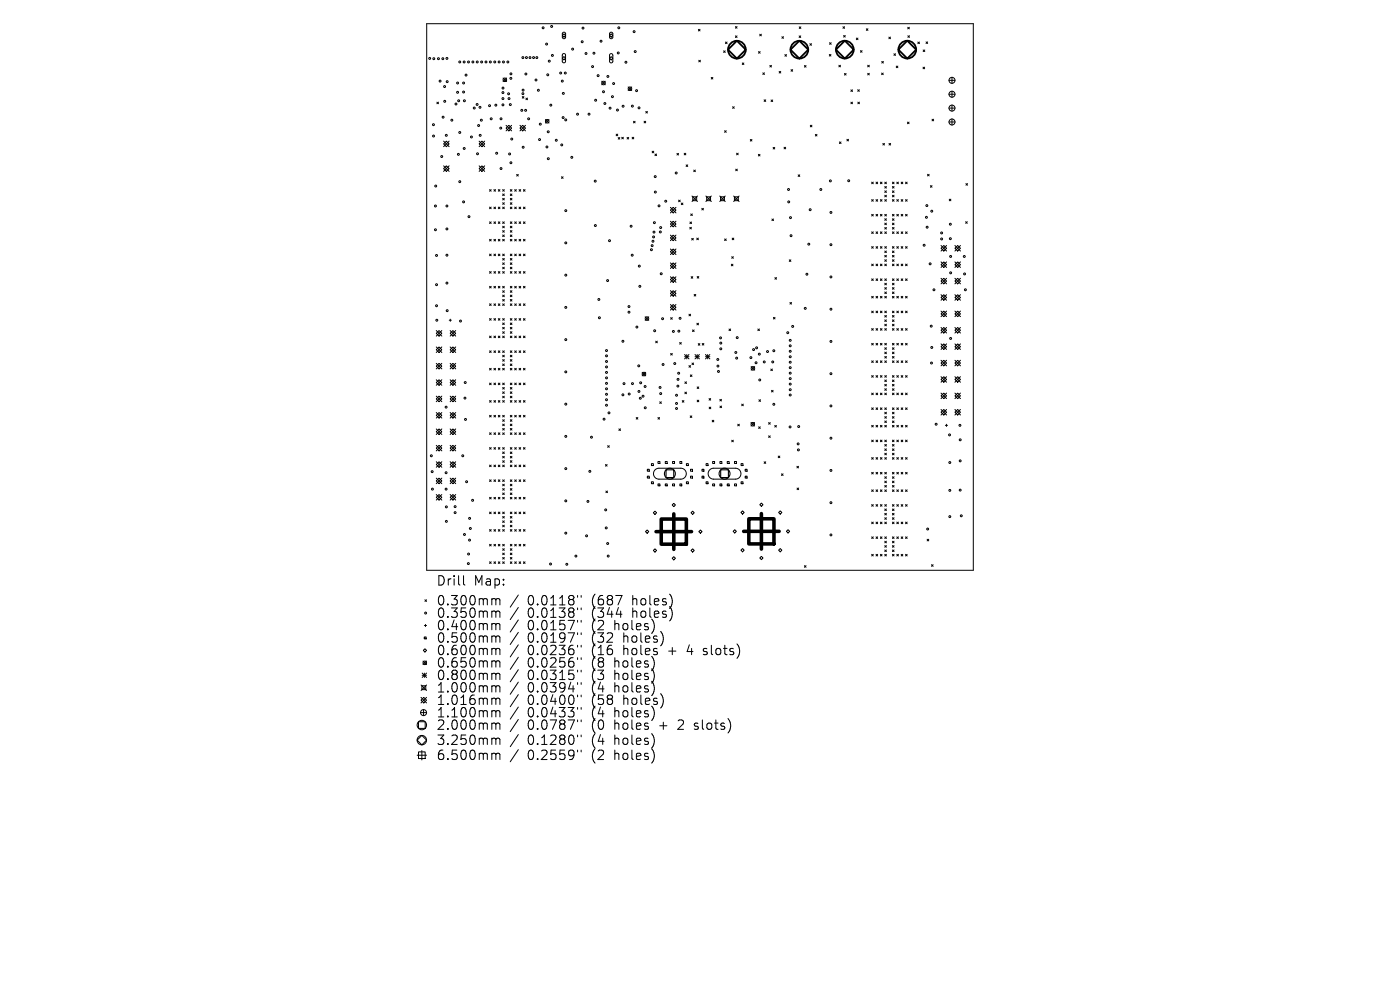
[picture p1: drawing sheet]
<svg xmlns="http://www.w3.org/2000/svg" width="297mm" height="210mm" viewBox="0 0 297 210" stroke-linecap="round" stroke-linejoin="round" font-family="sans-serif">
<defs><g id="words">
<g font-size="2.8">
<text x="92.5" y="124.5">Drill</text>
<text x="100.5" y="124.5">Map:</text>
<text x="92.5" y="128.7">0.300mm</text>
<text x="92.5" y="131.3">0.350mm</text>
<text x="111.9" y="128.7">0.0118&quot;</text>
<text x="111.9" y="131.3">0.0138&quot;</text>
<text x="125.7" y="128.7">(687</text>
<text x="125.7" y="131.3">(344</text>
<text x="134.4" y="128.7">holes)</text>
<text x="134.4" y="131.3">holes)</text>
<text x="92.5" y="134">0.400mm</text>
<text x="92.5" y="136.6">0.500mm</text>
<text x="111.9" y="134">0.0157&quot;</text>
<text x="111.9" y="136.6">0.0197&quot;</text>
<text x="125.7" y="134">(2</text>
<text x="125.7" y="136.6">(32</text>
<text x="130.6" y="134">holes)</text>
<text x="132.5" y="136.6">holes)</text>
<text x="92.5" y="139.3">0.600mm</text>
<text x="92.5" y="141.9">0.650mm</text>
<text x="111.9" y="139.3">0.0236&quot;</text>
<text x="111.9" y="141.9">0.0256&quot;</text>
<text x="125.7" y="139.3">(16</text>
<text x="125.7" y="141.9">(8</text>
<text x="130.6" y="141.9">holes)</text>
<text x="132.5" y="139.3">holes</text>
<text x="142.3" y="139.3">+</text>
<text x="146.5" y="139.3">4</text>
<text x="150.1" y="139.3">slots)</text>
<text x="92.5" y="144.5">0.800mm</text>
<text x="92.5" y="147.2">1.000mm</text>
<text x="92.5" y="149.8">1.016mm</text>
<text x="111.9" y="144.5">0.0315&quot;</text>
<text x="111.9" y="147.2">0.0394&quot;</text>
<text x="111.9" y="149.8">0.0400&quot;</text>
<text x="125.7" y="144.5">(3</text>
<text x="125.7" y="147.2">(4</text>
<text x="125.7" y="149.8">(58</text>
<text x="130.6" y="144.5">holes)</text>
<text x="130.6" y="147.2">holes)</text>
<text x="132.5" y="149.8">holes)</text>
<text x="92.5" y="152.5">1.100mm</text>
<text x="92.5" y="155.1">2.000mm</text>
<text x="111.9" y="152.5">0.0433&quot;</text>
<text x="111.9" y="155.1">0.0787&quot;</text>
<text x="125.7" y="152.5">(4</text>
<text x="125.7" y="155.1">(0</text>
<text x="130.6" y="152.5">holes)</text>
<text x="130.6" y="155.1">holes</text>
<text x="140.3" y="155.1">+</text>
<text x="144.5" y="155.1">2</text>
<text x="148.2" y="155.1">slots)</text>
<text x="92.5" y="158.3">3.250mm</text>
<text x="92.5" y="161.5">6.500mm</text>
<text x="111.9" y="158.3">0.1280&quot;</text>
<text x="111.9" y="161.5">0.2559&quot;</text>
<text x="125.7" y="158.3">(4</text>
<text x="125.7" y="161.5">(2</text>
<text x="130.6" y="158.3">holes)</text>
<text x="130.6" y="161.5">holes)</text>
</g>
</g></defs>
<g fill="none" stroke="#000" stroke-width=".21">
<path d="M90.5 5h116v116h-116zM106.7 16.6l.8 .7M107.5 16.6l-.8 .7M119.3 7.5l.3-.3 .4 .3-.4 .4zM119.4 11.5l.3-.1 .3 .2v1.4l-.3 .3-.4-.3zM119.4 6.9l.3-.1 .3 .3v.8l-.3 .3-.4-.2zM119.6 12l.4 .3-.4 .4-.3-.4zM127.7 17.2l.7 .8M128.4 17.2l-.7 .8M129.3 7.5l.4-.3 .3 .3-.3 .4zM129.3 12.4l.4-.4 .3 .4-.3 .3zM129.4 6.9l.4-.1 .2 .3v.8l-.2 .3-.5-.2z"/>
<path d="M129.4 11.5l.4-.1 .2 .3v1.4l-.3 .2-.4-.2zM133.3 18.4l.7 .8M134 18.4l-.7 .8M148.2 6.2l.3 .4M148.2 12.8l.4 .3M148.5 6.2l-.3 .4M148.6 12.8l-.4 .3M150.9 16.4l.3 .4M151.2 16.4l-.3 .4M153.5 10.8l.4 .3M153.9 10.8l-.4 .3M153.9 8.9l.3 .4"/>
<path d="M154.2 8.9l-.3 .4M156 5.6l.4 .4M156 7.6l.4 .4M156.4 5.6l-.4 .4M156.4 7.6l-.4 .4M157.5 13.3l.3 .4M157.8 13.3l-.3 .4M160.9 10.9l.4 .4M161.2 7.3l.3 .3M161.3 10.9l-.4 .4M161.5 7.3l-.3 .3M161.8 15.4l.4 .4"/>
<path d="M162.2 15.4l-.4 .4M163.3 13.9l.4 .3M163.7 13.9l-.4 .3M165.3 15.1l.3 .4M165.6 15.1l-.3 .4M165.9 7.8l.3 .3M166.2 7.8l-.3 .3M166.5 11.6l.4 .3M166.9 11.6l-.4 .3M167.8 14.8l.4 .3M168.2 14.8l-.4 .3M169.5 7.6l.4 .4"/>
<path d="M169.6 5.7l.3 .3M169.9 7.6l-.4 .4M169.9 5.7l-.3 .3M170.7 13.9l.3 .3M171 13.9l-.3 .3M171.8 9.3l.4 .3M172.2 9.3l-.4 .3M175.9 11.6l.4 .3M176 9.1l.3 .3M176.3 11.6l-.4 .3M176.3 9.1l-.3 .3M178 13.8l.3 .4"/>
<path d="M178.3 13.8l-.3 .4M178.8 5.7l.4 .3M179 7.5l.3 .4M179.1 15.6l.4 .3M179.2 5.7l-.4 .3M179.3 7.5l-.3 .4M179.5 15.6l-.4 .3M180.5 19.1l.4 .3M180.9 19.1l-.4 .3M181.7 8.1l.3 .3M182 19l.3 .4M182 8.1l-.3 .3"/>
<path d="M182.3 19l-.3 .4M182.5 10.7l.4 .4M182.9 10.7l-.4 .4M183.8 6.1l.3 .3M184.1 13.8l.3 .4M184.1 15.6l.3 .3M184.1 6.1l-.3 .3M184.4 13.8l-.3 .4M184.4 15.6l-.3 .3M187 15.5l.4 .3M187.1 13l.3 .4M187.4 15.5l-.4 .3"/>
<path d="M187.4 13l-.3 .4M188.6 7.9l.3 .3M188.9 7.9l-.3 .3M189.6 11.4l.4 .4M190 11.4l-.4 .4M190.1 14l.4 .4M190.5 14l-.4 .4M192.6 5.8l.3 .3M192.6 7.6l.3 .3M192.9 5.8l-.3 .3M192.9 7.6l-.3 .3M194.7 8.9l.4 .4"/>
<path d="M195.1 8.9l-.4 .4M195.8 14.2l.4 .4M195.8 10.6l.4 .3M196.2 14.2l-.4 .4M196.2 10.6l-.4 .3M196.5 8.9l.3 .3M196.8 8.9l-.3 .3M201.3 17h1.3M201.3 20h1.3M202 16.4v1.3M202 19.3v1.3M92.7 21.7l.3 .3"/>
<path d="M93 21.7l-.3 .3M94.1 30.5l.6-.6 .6 .6-.6 .6zM94.1 35.8l.6-.6 .6 .6-.6 .6zM94.1 29.9l1.2 1.2M94.1 35.2l1.2 1.2M95.3 29.9l-1.2 1.2M95.3 35.2l-1.2 1.2M101.6 30.5l.6-.6 .6 .6-.6 .6zM101.6 35.8l.6-.6 .6 .6-.6 .6zM101.6 35.2l1.2 1.2M101.6 29.9l1.2 1.2M102.8 29.9l-1.2 1.2"/>
<path d="M102.8 35.2l-1.2 1.2M107.4 26.6l1.1 1.2M107.9 26.6l.6 .6-.6 .6-.5-.6zM108.5 26.6l-1.1 1.2M109.6 37l.4 .3M110 37l-.4 .3M110.3 26.6l1.2 1.2M110.8 20.5l.3 .3M110.9 26.6l.6 .6-.6 .6-.6-.6zM111.1 20.5l-.3 .3M111.5 26.6l-1.2 1.2M111.6 20.8l.3 .4"/>
<path d="M111.9 20.8l-.3 .4M115.7 25.3l.8 .8M116.5 25.3l-.8 .8M119.1 37.5l.4 .3M119.5 37.5l-.4 .3M130.7 28.5l.4 .3M131.1 28.5l-.4 .3M131.1 29.2l.4 .3M131.5 29.2l-.4 .3M131.9 29.1l.3 .4M132.2 29.1l-.3 .4M133 29.1l.4 .4"/>
<path d="M133.4 29.1l-.4 .4M134.1 29.1l.3 .4M134.4 25.7l.3 .4M134.4 29.1l-.3 .4M134.7 25.7l-.3 .4M136.6 25.7l.4 .4M137 25.7l-.4 .4M137 23.6l.3 .4M137.3 23.6l-.3 .4M138.3 32.1l.4 .3M138.7 32.1l-.4 .3M138.9 32.7l.4 .3"/>
<path d="M139.3 32.7l-.4 .3M143.6 32.5l.4 .4M144 32.5l-.4 .4M145.1 32.5l.4 .4M145.5 32.5l-.4 .4M145.6 35l.3 .3M145.9 35l-.3 .3M147.2 36.1l.3 .3M147.5 36.1l-.3 .3M153.7 27.7l.4 .4M154.1 27.7l-.4 .4M155.4 22.6l.4 .4"/>
<path d="M155.8 22.6l-.4 .4M156.1 35.9l.3 .3M156.3 32.5l.3 .3M156.4 35.9l-.3 .3M156.6 32.5l-.3 .3M159.2 29.6l.3 .3M159.5 29.6l-.3 .3M160.9 32.7l.3 .4M161.2 32.7l-.3 .4M162.1 21.2l.4 .3M162.5 21.2l-.4 .3M163.6 21.2l.3 .4"/>
<path d="M163.9 21.2l-.3 .4M164 31.3l.4 .3M164.4 31.3l-.4 .3M166.3 31.2l.4 .4M166.7 31.2l-.4 .4M169.3 37.1l.4 .3M169.7 37.1l-.4 .3M171.9 26.6l.3 .3M172.2 26.6l-.3 .3M173 28.5l.3 .4M173.3 28.5l-.3 .4M178.1 30.1l.3 .4"/>
<path d="M178.4 30.1l-.3 .4M179.7 29.6l.3 .3M180 29.6l-.3 .3M180.5 21.7l.4 .3M180.9 21.7l-.4 .3M182 21.7l.3 .3M182.3 21.7l-.3 .3M184.9 38.6l.4 .4M185.3 38.6l-.4 .4M185.8 38.6l.4 .4M186.2 38.6l-.4 .4M186.8 38.6l.3 .4"/>
<path d="M187.1 38.6l-.3 .4M187.3 30.4l.3 .4M187.6 30.4l-.3 .4M187.7 39.6l.3 .3M187.7 38.6l.3 .4M188 39.6l-.3 .3M188 38.6l-.3 .4M188.6 30.4l.3 .4M188.9 30.4l-.3 .4M189.3 38.6l.4 .4M189.3 39.6l.4 .3M189.7 38.6l-.4 .4"/>
<path d="M189.7 39.6l-.4 .3M190.3 38.6l.3 .4M190.6 38.6l-.3 .4M191.2 38.6l.3 .4M191.5 38.6l-.3 .4M192.1 38.6l.4 .4M192.5 38.6l-.4 .4M192.5 25.9l.4 .3M192.9 25.9l-.4 .3M196.8 37l.3 .3M197.1 37l-.3 .3M197.4 39.4l.3 .3"/>
<path d="M197.7 25.3l.4 .3M197.7 39.4l-.3 .3M198.1 25.3l-.4 .3M201.3 22.9h1.3M201.3 25.9h1.3M202 22.3v1.3M202 25.2v1.3M204.9 38.9l.4 .4M205.3 38.9l-.4 .4M103.9 40.2l.3 .4M103.9 43.9l.3 .4M103.9 47.1l.3 .3"/>
<path d="M103.9 50.8l.3 .3M103.9 53.9l.3 .3M103.9 57.6l.3 .4M104.2 40.2l-.3 .4M104.2 43.9l-.3 .4M104.2 47.1l-.3 .3M104.2 50.8l-.3 .3M104.2 53.9l-.3 .3M104.2 57.6l-.3 .4M104.8 40.2l.3 .4M104.8 43.9l.3 .4M104.8 47.1l.3 .3"/>
<path d="M104.8 50.8l.3 .3M104.8 53.9l.3 .3M104.8 57.6l.3 .4M105.1 40.2l-.3 .4M105.1 43.9l-.3 .4M105.1 47.1l-.3 .3M105.1 50.8l-.3 .3M105.1 53.9l-.3 .3M105.1 57.6l-.3 .4M105.7 40.2l.4 .4M105.7 43.9l.4 .4M105.7 47.1l.4 .3"/>
<path d="M105.7 50.8l.4 .3M105.7 53.9l.4 .3M105.7 57.6l.4 .4M106.1 40.2l-.4 .4M106.1 43.9l-.4 .4M106.1 47.1l-.4 .3M106.1 50.8l-.4 .3M106.1 53.9l-.4 .3M106.1 57.6l-.4 .4M106.6 43l.4 .3M106.6 49.8l.4 .4M106.6 56.7l.4 .3"/>
<path d="M106.6 42.1l.4 .3M106.6 48.9l.4 .4M106.6 55.8l.4 .3M106.6 41.1l.4 .4M106.6 48l.4 .3M106.6 54.8l.4 .4M106.6 40.2l.4 .4M106.6 43.9l.4 .4M106.6 47.1l.4 .3M106.6 50.8l.4 .3M106.6 53.9l.4 .3M106.6 57.6l.4 .4"/>
<path d="M107 41.1l-.4 .4M107 48l-.4 .3M107 54.8l-.4 .4M107 42.1l-.4 .3M107 48.9l-.4 .4M107 55.8l-.4 .3M107 43l-.4 .3M107 49.8l-.4 .4M107 56.7l-.4 .3M107 40.2l-.4 .4M107 43.9l-.4 .4M107 47.1l-.4 .3"/>
<path d="M107 50.8l-.4 .3M107 53.9l-.4 .3M107 57.6l-.4 .4M108.3 40.2l.3 .4M108.3 41.1l.3 .4M108.3 42.1l.3 .3M108.3 43l.3 .3M108.3 43.9l.3 .4M108.3 47.1l.3 .3M108.3 48l.3 .3M108.3 48.9l.3 .4M108.3 49.8l.3 .4"/>
<path d="M108.3 50.8l.3 .3M108.3 53.9l.3 .3M108.3 54.8l.3 .4M108.3 55.8l.3 .3M108.3 56.7l.3 .3M108.3 57.6l.3 .4M108.6 40.2l-.3 .4M108.6 41.1l-.3 .4M108.6 42.1l-.3 .3M108.6 43l-.3 .3M108.6 43.9l-.3 .4M108.6 47.1l-.3 .3"/>
<path d="M108.6 48l-.3 .3M108.6 48.9l-.3 .4M108.6 49.8l-.3 .4M108.6 50.8l-.3 .3M108.6 53.9l-.3 .3M108.6 54.8l-.3 .4M108.6 55.8l-.3 .3M108.6 56.7l-.3 .3M108.6 57.6l-.3 .4M109.2 43.9l.3 .4M109.2 50.8l.3 .3M109.2 57.6l.3 .4"/>
<path d="M109.2 40.2l.3 .4M109.2 47.1l.3 .3M109.2 53.9l.3 .3M109.5 40.2l-.3 .4M109.5 47.1l-.3 .3M109.5 53.9l-.3 .3M109.5 43.9l-.3 .4M109.5 50.8l-.3 .3M109.5 57.6l-.3 .4M110.1 43.9l.4 .4M110.1 50.8l.4 .3M110.1 57.6l.4 .4"/>
<path d="M110.1 40.2l.4 .4M110.1 47.1l.4 .3M110.1 53.9l.4 .3M110.5 40.2l-.4 .4M110.5 47.1l-.4 .3M110.5 53.9l-.4 .3M110.5 43.9l-.4 .4M110.5 50.8l-.4 .3M110.5 57.6l-.4 .4M111 43.9l.4 .4M111 50.8l.4 .3M111 57.6l.4 .4"/>
<path d="M111 40.2l.4 .4M111 47.1l.4 .3M111 53.9l.4 .3M111.4 40.2l-.4 .4M111.4 47.1l-.4 .3M111.4 53.9l-.4 .3M111.4 43.9l-.4 .4M111.4 50.8l-.4 .3M111.4 57.6l-.4 .4M142.2 44.6l.6-.6 .6 .6-.6 .6zM142.2 47.5l.6-.6 .6 .6-.6 .6zM142.2 50.5l.6-.6 .6 .6-.6 .6z"/>
<path d="M142.2 53.4l.6-.6 .6 .6-.6 .6zM142.2 59.3l.6-.6 .6 .6-.6 .6zM142.2 49.9l1.2 1.2M142.2 55.8l1.2 1.1M142.2 44l1.2 1.2M142.2 46.9l1.2 1.2M142.2 52.8l1.2 1.2M142.2 58.7l1.2 1.2M142.8 55.8l.6 .6-.6 .5-.6-.5zM143.4 44l-1.2 1.2M143.4 46.9l-1.2 1.2M143.4 49.9l-1.2 1.2"/>
<path d="M143.4 52.8l-1.2 1.2M143.4 55.8l-1.2 1.1M143.4 58.7l-1.2 1.2M144 42.5l.3 .3M144.3 42.5l-.3 .3M144.5 43.1l.4 .3M144.9 43.1l-.4 .3M146.3 48.2l.4 .4M146.4 47.1l.3 .3M146.5 45.4l.4 .3M146.6 58.7l.4 .3M146.7 48.2l-.4 .4"/>
<path d="M146.7 47.1l-.3 .3M146.7 50.6l.4 .3M146.8 41.6l1.2 1.1M146.9 45.4l-.4 .3M147 58.7l-.4 .3M147 41.8h.8v.8h-.8zM147.1 50.6l-.4 .3M147.8 50.5l.4 .4M147.9 58.7l.3 .3M148 41.6l-1.2 1.1M148.2 50.5l-.4 .4M148.2 58.7l-.3 .3"/>
<path d="M148.9 44.2l.3 .3M149.2 44.2l-.3 .3M149.7 41.6l1.2 1.1M149.9 41.8h.8v.8h-.8zM150.9 41.6l-1.2 1.1M152.7 41.6l1.2 1.1M152.9 41.8h.8v.8h-.8zM153.7 50.7l.4 .3M153.9 41.6l-1.2 1.1M154.1 50.7l-.4 .3M155.1 56l.4 .4M155.2 54.5l.4 .3"/>
<path d="M155.3 50.5l.4 .4M155.5 56l-.4 .4M155.6 54.5l-.4 .3M155.6 41.6l1.2 1.1M155.7 50.5l-.4 .4M155.8 41.8h.8v.8h-.8zM156.8 41.6l-1.2 1.1M163.8 46.5l.3 .3M164.1 46.5l-.3 .3M164.4 58.9l.3 .3M164.7 58.9l-.3 .3M167.4 55.1l.4 .4"/>
<path d="M167.8 55.1l-.4 .4M184.9 42.3l.4 .4M184.9 45.5l.4 .3M184.9 49.2l.4 .3M184.9 52.3l.4 .4M184.9 56l.4 .4M184.9 59.2l.4 .3M185.3 42.3l-.4 .4M185.3 45.5l-.4 .3M185.3 49.2l-.4 .3M185.3 52.3l-.4 .4M185.3 56l-.4 .4"/>
<path d="M185.3 59.2l-.4 .3M185.8 42.3l.4 .4M185.8 45.5l.4 .3M185.8 49.2l.4 .3M185.8 52.3l.4 .4M185.8 56l.4 .4M185.8 59.2l.4 .3M186.2 42.3l-.4 .4M186.2 45.5l-.4 .3M186.2 49.2l-.4 .3M186.2 52.3l-.4 .4M186.2 56l-.4 .4"/>
<path d="M186.2 59.2l-.4 .3M186.8 42.3l.3 .4M186.8 45.5l.3 .3M186.8 49.2l.3 .3M186.8 52.3l.3 .4M186.8 56l.3 .4M186.8 59.2l.3 .3M187.1 42.3l-.3 .4M187.1 45.5l-.3 .3M187.1 49.2l-.3 .3M187.1 52.3l-.3 .4M187.1 56l-.3 .4"/>
<path d="M187.1 59.2l-.3 .3M187.7 42.3l.3 .4M187.7 41.4l.3 .4M187.7 48.3l.3 .3M187.7 47.3l.3 .4M187.7 54.2l.3 .3M187.7 46.4l.3 .3M187.7 53.2l.3 .4M187.7 40.5l.3 .3M187.7 45.5l.3 .3M187.7 49.2l.3 .3M187.7 52.3l.3 .4"/>
<path d="M187.7 55.1l.3 .3M187.7 56l.3 .4M187.7 59.2l.3 .3M188 40.5l-.3 .3M188 46.4l-.3 .3M188 53.2l-.3 .4M188 47.3l-.3 .4M188 54.2l-.3 .3M188 41.4l-.3 .4M188 48.3l-.3 .3M188 55.1l-.3 .3M188 42.3l-.3 .4"/>
<path d="M188 45.5l-.3 .3M188 49.2l-.3 .3M188 52.3l-.3 .4M188 56l-.3 .4M188 59.2l-.3 .3M189.3 48.3l.4 .3M189.3 40.5l.4 .3M189.3 41.4l.4 .4M189.3 42.3l.4 .4M189.3 45.5l.4 .3M189.3 46.4l.4 .3M189.3 47.3l.4 .4"/>
<path d="M189.3 49.2l.4 .3M189.3 52.3l.4 .4M189.3 53.2l.4 .4M189.3 54.2l.4 .3M189.3 55.1l.4 .3M189.3 56l.4 .4M189.3 59.2l.4 .3M189.7 40.5l-.4 .3M189.7 41.4l-.4 .4M189.7 42.3l-.4 .4M189.7 45.5l-.4 .3M189.7 46.4l-.4 .3"/>
<path d="M189.7 47.3l-.4 .4M189.7 48.3l-.4 .3M189.7 49.2l-.4 .3M189.7 52.3l-.4 .4M189.7 53.2l-.4 .4M189.7 54.2l-.4 .3M189.7 55.1l-.4 .3M189.7 56l-.4 .4M189.7 59.2l-.4 .3M190.3 49.2l.3 .3M190.3 42.3l.3 .4M190.3 56l.3 .4"/>
<path d="M190.3 45.5l.3 .3M190.3 52.3l.3 .4M190.3 59.2l.3 .3M190.6 45.5l-.3 .3M190.6 52.3l-.3 .4M190.6 59.2l-.3 .3M190.6 42.3l-.3 .4M190.6 49.2l-.3 .3M190.6 56l-.3 .4M191.2 42.3l.3 .4M191.2 49.2l.3 .3M191.2 56l.3 .4"/>
<path d="M191.2 45.5l.3 .3M191.2 52.3l.3 .4M191.2 59.2l.3 .3M191.5 45.5l-.3 .3M191.5 52.3l-.3 .4M191.5 59.2l-.3 .3M191.5 42.3l-.3 .4M191.5 49.2l-.3 .3M191.5 56l-.3 .4M192.1 42.3l.4 .4M192.1 49.2l.4 .3M192.1 56l.4 .4"/>
<path d="M192.1 45.5l.4 .3M192.1 52.3l.4 .4M192.1 59.2l.4 .3M192.5 45.5l-.4 .3M192.5 52.3l-.4 .4M192.5 59.2l-.4 .3M192.5 42.3l-.4 .4M192.5 49.2l-.4 .3M192.5 56l-.4 .4M199.6 52.7l.6-.6 .6 .6-.6 .6zM199.6 56.1l.6-.5 .6 .5-.6 .6zM199.6 59.6l.6-.6 .6 .6-.6 .6z"/>
<path d="M199.6 52.1l1.2 1.2M199.6 55.6l1.2 1.1M199.6 59l1.2 1.2M200.8 52.1l-1.2 1.2M200.8 55.6l-1.2 1.1M200.8 59l-1.2 1.2M201.4 42.2l.3 .4M201.7 42.2l-.3 .4M202.6 52.1l1.2 1.2M202.6 59l1.2 1.2M202.6 55.6l1.2 1.1M203.2 52.1l.6 .6-.6 .6-.6-.6z"/>
<path d="M203.2 55.6l.6 .5-.6 .6-.6-.6zM203.2 59l.6 .6-.6 .6-.6-.6zM203.8 52.1l-1.2 1.2M203.8 55.6l-1.2 1.1M203.8 59l-1.2 1.2M204.9 47l.3 .4M205.2 47l-.3 .4M92.6 70.1l1.1 1.2M92.6 73.6l1.1 1.2M92.6 77.1l1.1 1.2M93.1 70.1l.6 .6-.6 .6-.5-.6zM93.1 73.6l.6 .6-.6 .6-.5-.6z"/>
<path d="M93.1 77.1l.6 .6-.6 .6-.5-.6zM93.7 77.1l-1.1 1.2M93.7 70.1l-1.1 1.2M93.7 73.6l-1.1 1.2M95.3 67.9h.5M95.5 70.7l.6-.6 .6 .6-.6 .6zM95.5 74.2l.6-.6 .6 .6-.6 .6zM95.5 77.7l.6-.6 .6 .6-.6 .6zM95.5 70.1l1.2 1.2M95.5 73.6l1.2 1.2M95.5 77.1l1.2 1.2M95.5 67.7v.5"/>
<path d="M96.7 70.1l-1.2 1.2M96.7 73.6l-1.2 1.2M96.7 77.1l-1.2 1.2M103.9 67.6l.3 .3M103.9 71.3l.3 .3M103.9 74.4l.3 .4M103.9 78.1l.3 .4M103.9 60.7l.3 .4M103.9 64.5l.3 .3M104.2 67.6l-.3 .3M104.2 71.3l-.3 .3M104.2 74.4l-.3 .4"/>
<path d="M104.2 78.1l-.3 .4M104.2 60.7l-.3 .4M104.2 64.5l-.3 .3M104.8 67.6l.3 .3M104.8 71.3l.3 .3M104.8 74.4l.3 .4M104.8 78.1l.3 .4M104.8 60.7l.3 .4M104.8 64.5l.3 .3M105.1 67.6l-.3 .3M105.1 71.3l-.3 .3M105.1 74.4l-.3 .4"/>
<path d="M105.1 78.1l-.3 .4M105.1 60.7l-.3 .4M105.1 64.5l-.3 .3M105.7 67.6l.4 .3M105.7 71.3l.4 .3M105.7 74.4l.4 .4M105.7 78.1l.4 .4M105.7 60.7l.4 .4M105.7 64.5l.4 .3M106.1 67.6l-.4 .3M106.1 71.3l-.4 .3M106.1 74.4l-.4 .4"/>
<path d="M106.1 78.1l-.4 .4M106.1 60.7l-.4 .4M106.1 64.5l-.4 .3M106.6 70.4l.4 .3M106.6 77.2l.4 .4M106.6 69.4l.4 .4M106.6 76.3l.4 .3M106.6 68.5l.4 .4M106.6 75.4l.4 .3M106.6 67.6l.4 .3M106.6 71.3l.4 .3M106.6 74.4l.4 .4"/>
<path d="M106.6 78.1l.4 .4M106.6 63.5l.4 .4M106.6 62.6l.4 .3M106.6 61.7l.4 .3M106.6 60.7l.4 .4M106.6 64.5l.4 .3M107 68.5l-.4 .4M107 75.4l-.4 .3M107 69.4l-.4 .4M107 76.3l-.4 .3M107 70.4l-.4 .3M107 77.2l-.4 .4"/>
<path d="M107 67.6l-.4 .3M107 71.3l-.4 .3M107 74.4l-.4 .4M107 78.1l-.4 .4M107 61.7l-.4 .3M107 62.6l-.4 .3M107 63.5l-.4 .4M107 60.7l-.4 .4M107 64.5l-.4 .3M108.3 67.6l.3 .3M108.3 68.5l.3 .4M108.3 69.4l.3 .4"/>
<path d="M108.3 70.4l.3 .3M108.3 71.3l.3 .3M108.3 74.4l.3 .4M108.3 75.4l.3 .3M108.3 76.3l.3 .3M108.3 77.2l.3 .4M108.3 78.1l.3 .4M108.3 60.7l.3 .4M108.3 61.7l.3 .3M108.3 62.6l.3 .3M108.3 63.5l.3 .4M108.3 64.5l.3 .3"/>
<path d="M108.6 67.6l-.3 .3M108.6 68.5l-.3 .4M108.6 69.4l-.3 .4M108.6 70.4l-.3 .3M108.6 71.3l-.3 .3M108.6 74.4l-.3 .4M108.6 75.4l-.3 .3M108.6 76.3l-.3 .3M108.6 77.2l-.3 .4M108.6 78.1l-.3 .4M108.6 60.7l-.3 .4M108.6 61.7l-.3 .3"/>
<path d="M108.6 62.6l-.3 .3M108.6 63.5l-.3 .4M108.6 64.5l-.3 .3M109.2 71.3l.3 .3M109.2 78.1l.3 .4M109.2 67.6l.3 .3M109.2 74.4l.3 .4M109.2 64.5l.3 .3M109.2 60.7l.3 .4M109.5 67.6l-.3 .3M109.5 74.4l-.3 .4M109.5 71.3l-.3 .3"/>
<path d="M109.5 78.1l-.3 .4M109.5 60.7l-.3 .4M109.5 64.5l-.3 .3M110.1 71.3l.4 .3M110.1 78.1l.4 .4M110.1 67.6l.4 .3M110.1 74.4l.4 .4M110.1 64.5l.4 .3M110.1 60.7l.4 .4M110.5 67.6l-.4 .3M110.5 74.4l-.4 .4M110.5 71.3l-.4 .3"/>
<path d="M110.5 78.1l-.4 .4M110.5 60.7l-.4 .4M110.5 64.5l-.4 .3M111 71.3l.4 .3M111 78.1l.4 .4M111 67.6l.4 .3M111 74.4l.4 .4M111 64.5l.4 .3M111 60.7l.4 .4M111.4 67.6l-.4 .3M111.4 74.4l-.4 .4M111.4 71.3l-.4 .3"/>
<path d="M111.4 78.1l-.4 .4M111.4 60.7l-.4 .4M111.4 64.5l-.4 .3M136.2 79l.8 .7M136.9 67.2l.7 .8M137 79l-.8 .7M137.6 67.2l-.7 .8M139.1 72.4l.3 .3M139.4 72.4l-.3 .3M142.2 65.2l.6-.6 .6 .6-.6 .6zM142.2 61.7l1.2 1.1M142.2 64.6l1.2 1.2"/>
<path d="M142.3 67.4l.3 .3M142.3 75l.3 .3M142.6 67.4l-.3 .3M142.6 75l-.3 .3M142.8 61.7l.6 .5-.6 .6-.6-.6zM143.4 61.7l-1.2 1.1M143.4 64.6l-1.2 1.2M144.2 72.7l.3 .3M144.5 72.7l-.3 .3M145.2 75.2l1 .9M145.2 75.7h1M145.7 75.2v.9"/>
<path d="M146.2 66.7l.3 .3M146.2 75.2l-1 .9M146.2 77.6l.3 .3M146.4 79.5l.4 .4M146.5 66.7l-.3 .3M146.5 77.6l-.3 .3M146.8 79.5l-.4 .4M146.8 77l.3 .4M146.9 70l.4 .3M147.1 77l-.3 .4M147.3 70l-.4 .3M147.3 62.5l.3 .3"/>
<path d="M147.4 75.7h1M147.4 75.2l1 .9M147.6 62.5l-.3 .3M147.8 68.6l.4 .3M147.9 75.2v.9M148.1 72.9l.4 .3M148.2 68.6l-.4 .3M148.4 75.2l-1 .9M148.5 72.9l-.4 .3M149 72.9l.3 .3M149.3 72.9l-.3 .3M149.7 75.2l.9 .9"/>
<path d="M149.7 75.7h.9M150.1 75.2v.9M150.6 75.2l-.9 .9M154.7 69.8l.3 .3M155 69.8l-.3 .3M159.4 77.8l.7 .7M160.1 77.8l-.7 .7M160.8 69.8l.3 .3M161.1 69.8l-.3 .3M163.5 78.3l.4 .3M163.9 78.3l-.4 .3M164.1 67.3l.3 .4"/>
<path d="M164.4 67.3l-.3 .4M167.6 64.2l.3 .3M167.9 64.2l-.3 .3M184.9 66l.4 .3M184.9 69.7l.4 .4M184.9 62.9l.4 .3M184.9 72.8l.4 .4M184.9 76.5l.4 .4M184.9 79.7l.4 .3M185.3 66l-.4 .3M185.3 69.7l-.4 .4M185.3 62.9l-.4 .3"/>
<path d="M185.3 72.8l-.4 .4M185.3 76.5l-.4 .4M185.3 79.7l-.4 .3M185.8 66l.4 .3M185.8 69.7l.4 .4M185.8 62.9l.4 .3M185.8 72.8l.4 .4M185.8 76.5l.4 .4M185.8 79.7l.4 .3M186.2 66l-.4 .3M186.2 69.7l-.4 .4M186.2 62.9l-.4 .3"/>
<path d="M186.2 72.8l-.4 .4M186.2 76.5l-.4 .4M186.2 79.7l-.4 .3M186.8 66l.3 .3M186.8 69.7l.3 .4M186.8 62.9l.3 .3M186.8 72.8l.3 .4M186.8 76.5l.3 .4M186.8 79.7l.3 .3M187.1 66l-.3 .3M187.1 69.7l-.3 .4M187.1 62.9l-.3 .3"/>
<path d="M187.1 72.8l-.3 .4M187.1 76.5l-.3 .4M187.1 79.7l-.3 .3M187.7 68.8l.3 .3M187.7 67.9l.3 .3M187.7 66.9l.3 .4M187.7 66l.3 .3M187.7 69.7l.3 .4M187.7 61.9l.3 .4M187.7 74.7l.3 .3M187.7 60.1l.3 .3M187.7 73.8l.3 .3"/>
<path d="M187.7 61l.3 .4M187.7 62.9l.3 .3M187.7 72.8l.3 .4M187.7 75.6l.3 .4M187.7 76.5l.3 .4M187.7 79.7l.3 .3M188 66.9l-.3 .4M188 67.9l-.3 .3M188 68.8l-.3 .3M188 66l-.3 .3M188 69.7l-.3 .4M188 60.1l-.3 .3"/>
<path d="M188 73.8l-.3 .3M188 61l-.3 .4M188 74.7l-.3 .3M188 61.9l-.3 .4M188 75.6l-.3 .4M188 62.9l-.3 .3M188 72.8l-.3 .4M188 76.5l-.3 .4M188 79.7l-.3 .3M189.3 66l.4 .3M189.3 66.9l.4 .4M189.3 67.9l.4 .3"/>
<path d="M189.3 68.8l.4 .3M189.3 69.7l.4 .4M189.3 60.1l.4 .3M189.3 61l.4 .4M189.3 61.9l.4 .4M189.3 62.9l.4 .3M189.3 72.8l.4 .4M189.3 73.8l.4 .3M189.3 74.7l.4 .3M189.3 75.6l.4 .4M189.3 76.5l.4 .4M189.3 79.7l.4 .3"/>
<path d="M189.7 66l-.4 .3M189.7 66.9l-.4 .4M189.7 67.9l-.4 .3M189.7 68.8l-.4 .3M189.7 69.7l-.4 .4M189.7 60.1l-.4 .3M189.7 61l-.4 .4M189.7 61.9l-.4 .4M189.7 62.9l-.4 .3M189.7 72.8l-.4 .4M189.7 73.8l-.4 .3M189.7 74.7l-.4 .3"/>
<path d="M189.7 75.6l-.4 .4M189.7 76.5l-.4 .4M189.7 79.7l-.4 .3M190.3 69.7l.3 .4M190.3 66l.3 .3M190.3 62.9l.3 .3M190.3 76.5l.3 .4M190.3 72.8l.3 .4M190.3 79.7l.3 .3M190.6 66l-.3 .3M190.6 69.7l-.3 .4M190.6 72.8l-.3 .4"/>
<path d="M190.6 62.9l-.3 .3M190.6 76.5l-.3 .4M190.6 79.7l-.3 .3M191.2 69.7l.3 .4M191.2 66l.3 .3M191.2 62.9l.3 .3M191.2 76.5l.3 .4M191.2 72.8l.3 .4M191.2 79.7l.3 .3M191.5 66l-.3 .3M191.5 69.7l-.3 .4M191.5 72.8l-.3 .4"/>
<path d="M191.5 62.9l-.3 .3M191.5 76.5l-.3 .4M191.5 79.7l-.3 .3M192.1 69.7l.4 .4M192.1 66l.4 .3M192.1 62.9l.4 .3M192.1 76.5l.4 .4M192.1 72.8l.4 .4M192.1 79.7l.4 .3M192.5 69.7l-.4 .4M192.5 66l-.4 .3M192.5 72.8l-.4 .4"/>
<path d="M192.5 79.7l-.4 .3M192.5 62.9l-.4 .3M192.5 76.5l-.4 .4M199.6 63.1l.6-.6 .6 .6-.6 .6zM199.6 66.6l.6-.6 .6 .6-.6 .6zM199.6 70.1l.6-.6 .6 .6-.6 .5zM199.6 73.5l.6-.6 .6 .6-.6 .6zM199.6 77l.6-.6 .6 .6-.6 .6zM199.6 72.9l1.2 1.2M199.6 62.5l1.2 1.2M199.6 66l1.2 1.2M199.6 69.5l1.2 1.1"/>
<path d="M199.6 76.4l1.2 1.2M199.6 79.9l1.2 1.2M200.8 66l-1.2 1.2M200.8 69.5l-1.2 1.1M200.8 62.5l-1.2 1.2M200.8 72.9l-1.2 1.2M200.8 76.4l-1.2 1.2M200.8 79.9l-1.2 1.2M202.6 70.1l.6-.6 .6 .6-.6 .5zM202.6 73.5l.6-.6 .6 .6-.6 .6zM202.6 77l.6-.6 .6 .6-.6 .6zM202.6 76.4l1.2 1.2"/>
<path d="M202.6 62.5l1.2 1.2M202.6 66l1.2 1.2M202.6 69.5l1.2 1.1M202.6 72.9l1.2 1.2M202.6 79.9l1.2 1.2M203.2 62.5l.6 .6-.6 .6-.6-.6zM203.2 66l.6 .6-.6 .6-.6-.6zM203.8 62.5l-1.2 1.2M203.8 66l-1.2 1.2M203.8 69.5l-1.2 1.1M203.8 72.9l-1.2 1.2M203.8 76.4l-1.2 1.2"/>
<path d="M203.8 79.9l-1.2 1.2M92.6 81.1l.5-.5 .6 .5-.6 .6zM92.6 84.6l.5-.6 .6 .6-.6 .6zM92.6 88.1l.5-.6 .6 .6-.6 .6zM92.6 91.6l.5-.6 .6 .6-.6 .6zM92.6 95.1l.5-.6 .6 .6-.6 .5zM92.6 98.5l.5-.6 .6 .6-.6 .6zM92.6 80.6l1.1 1.1M92.6 97.9l1.1 1.2M92.6 84l1.1 1.2M92.6 87.5l1.1 1.2M92.6 91l1.1 1.2"/>
<path d="M92.6 94.5l1.1 1.1M93.7 97.9l-1.1 1.2M93.7 80.6l-1.1 1.1M93.7 84l-1.1 1.2M93.7 87.5l-1.1 1.2M93.7 91l-1.1 1.2M93.7 94.5l-1.1 1.1M95.5 81.1l.6-.5 .6 .5-.6 .6zM95.5 84.6l.6-.6 .6 .6-.6 .6zM95.5 88.1l.6-.6 .6 .6-.6 .6zM95.5 91.6l.6-.6 .6 .6-.6 .6zM95.5 95.1l.6-.6 .6 .6-.6 .5z"/>
<path d="M95.5 98.5l.6-.6 .6 .6-.6 .6zM95.5 87.5l1.2 1.2M95.5 84l1.2 1.2M95.5 80.6l1.2 1.1M95.5 91l1.2 1.2M95.5 94.5l1.2 1.1M95.5 97.9l1.2 1.2M96.7 87.5l-1.2 1.2M96.7 91l-1.2 1.2M96.7 80.6l-1.2 1.1M96.7 84l-1.2 1.2M96.7 94.5l-1.2 1.1"/>
<path d="M96.7 97.9l-1.2 1.2M103.9 81.3l.3 .3M103.9 85l.3 .3M103.9 94.9l.3 .4M103.9 98.7l.3 .3M103.9 88.1l.3 .4M103.9 91.8l.3 .4M104.2 81.3l-.3 .3M104.2 85l-.3 .3M104.2 94.9l-.3 .4M104.2 98.7l-.3 .3M104.2 88.1l-.3 .4"/>
<path d="M104.2 91.8l-.3 .4M104.8 81.3l.3 .3M104.8 85l.3 .3M104.8 94.9l.3 .4M104.8 98.7l.3 .3M104.8 88.1l.3 .4M104.8 91.8l.3 .4M105.1 81.3l-.3 .3M105.1 85l-.3 .3M105.1 94.9l-.3 .4M105.1 98.7l-.3 .3M105.1 88.1l-.3 .4"/>
<path d="M105.1 91.8l-.3 .4M105.7 81.3l.4 .3M105.7 85l.4 .3M105.7 94.9l.4 .4M105.7 98.7l.4 .3M105.7 88.1l.4 .4M105.7 91.8l.4 .4M106.1 81.3l-.4 .3M106.1 85l-.4 .3M106.1 94.9l-.4 .4M106.1 98.7l-.4 .3M106.1 88.1l-.4 .4"/>
<path d="M106.1 91.8l-.4 .4M106.6 84l.4 .4M106.6 97.7l.4 .4M106.6 83.1l.4 .4M106.6 96.8l.4 .3M106.6 82.2l.4 .3M106.6 95.9l.4 .3M106.6 81.3l.4 .3M106.6 85l.4 .3M106.6 94.9l.4 .4M106.6 98.7l.4 .3M106.6 90.9l.4 .3"/>
<path d="M106.6 90l.4 .3M106.6 89l.4 .4M106.6 88.1l.4 .4M106.6 91.8l.4 .4M107 82.2l-.4 .3M107 95.9l-.4 .3M107 83.1l-.4 .4M107 96.8l-.4 .3M107 84l-.4 .4M107 97.7l-.4 .4M107 81.3l-.4 .3M107 85l-.4 .3"/>
<path d="M107 94.9l-.4 .4M107 98.7l-.4 .3M107 89l-.4 .4M107 90l-.4 .3M107 90.9l-.4 .3M107 88.1l-.4 .4M107 91.8l-.4 .4M108.3 81.3l.3 .3M108.3 82.2l.3 .3M108.3 83.1l.3 .4M108.3 84l.3 .4M108.3 85l.3 .3"/>
<path d="M108.3 94.9l.3 .4M108.3 95.9l.3 .3M108.3 96.8l.3 .3M108.3 97.7l.3 .4M108.3 98.7l.3 .3M108.3 88.1l.3 .4M108.3 89l.3 .4M108.3 90l.3 .3M108.3 90.9l.3 .3M108.3 91.8l.3 .4M108.6 81.3l-.3 .3M108.6 82.2l-.3 .3"/>
<path d="M108.6 83.1l-.3 .4M108.6 84l-.3 .4M108.6 85l-.3 .3M108.6 94.9l-.3 .4M108.6 95.9l-.3 .3M108.6 96.8l-.3 .3M108.6 97.7l-.3 .4M108.6 98.7l-.3 .3M108.6 88.1l-.3 .4M108.6 89l-.3 .4M108.6 90l-.3 .3M108.6 90.9l-.3 .3"/>
<path d="M108.6 91.8l-.3 .4M109.2 85l.3 .3M109.2 98.7l.3 .3M109.2 81.3l.3 .3M109.2 94.9l.3 .4M109.2 91.8l.3 .4M109.2 88.1l.3 .4M109.5 81.3l-.3 .3M109.5 94.9l-.3 .4M109.5 85l-.3 .3M109.5 98.7l-.3 .3M109.5 88.1l-.3 .4"/>
<path d="M109.5 91.8l-.3 .4M110.1 85l.4 .3M110.1 98.7l.4 .3M110.1 81.3l.4 .3M110.1 94.9l.4 .4M110.1 91.8l.4 .4M110.1 88.1l.4 .4M110.5 81.3l-.4 .3M110.5 94.9l-.4 .4M110.5 85l-.4 .3M110.5 98.7l-.4 .3M110.5 88.1l-.4 .4"/>
<path d="M110.5 91.8l-.4 .4M111 85l.4 .3M111 98.7l.4 .3M111 81.3l.4 .3M111 94.9l.4 .4M111 91.8l.4 .4M111 88.1l.4 .4M111.4 81.3l-.4 .3M111.4 94.9l-.4 .4M111.4 85l-.4 .3M111.4 98.7l-.4 .3M111.4 88.1l-.4 .4"/>
<path d="M111.4 91.8l-.4 .4M128.4 98.5l.4 .4M128.8 98.5l-.4 .4M128.9 94.5l.4 .4M129.3 94.5l-.4 .4M131.3 91l.3 .3M131.6 91l-.3 .3M135 88.6l.3 .3M135.3 88.6l-.3 .3M137.3 99.5h.4v.5h-.4zM138.2 98.4h.4v.4h-.4zM139 99.7l.7-.4h4.7a1.16 1.16 0 0 1 1.2 1.2 1.16 1.16 0 0 1-1.2 1.1h-4.6a1.16 1.16 0 0 1-1.1-.7 1.16 1.16 0 0 1 .3-1.2z"/>
<path d="M139.6 88.6l.3 .3M139.6 97.9h.4v.4h-.4zM139.9 88.6l-.3 .3M140 85.2l.3 .4M140.3 85.2l-.3 .4M141.1 97.9h.4v.4h-.4zM142.7 97.9h.4v.4h-.4zM144.2 97.9h.4v.4h-.4zM144.7 85l.4 .3M145.1 85l-.4 .3M145.3 81l.3 .4M145.3 83.2l.3 .3"/>
<path d="M145.6 98.4h.4v.4h-.4zM145.6 81l-.3 .4M145.6 83.2l-.3 .3M146.4 88.2l.4 .4M146.5 99.5h.4v.5h-.4zM146.8 88.2l-.4 .4M147.9 82.1l.3 .3M147.9 84.9l.3 .3M148.2 82.1l-.3 .3M148.2 84.9l-.3 .3M148.9 99.5h.4v.5h-.4zM149.8 98.4h.4v.4h-.4z"/>
<path d="M150.4 84.5l.4 .4M150.4 86.4l.4 .3M150.6 99.7l.7-.4h4.7a1.16 1.16 0 0 1 1.2 1.2 1.16 1.16 0 0 1-1.2 1.1h-4.6a1.16 1.16 0 0 1-1.1-.7 1.16 1.16 0 0 1 .3-1.2zM150.8 84.5l-.4 .4M150.8 86.4l-.4 .3M151.1 89.1l.3 .4M151.2 97.9h.4v.4h-.4zM151.4 89.1l-.3 .4M152.7 84.7l.4 .4M152.7 97.9h.4v.4h-.4zM152.7 86.1l.4 .4M153.1 84.7l-.4 .4"/>
<path d="M153.1 86.1l-.4 .4M154.3 97.9h.4v.4h-.4zM155.2 93.4l.4 .3M155.6 93.4l-.4 .3M155.8 97.9h.4v.4h-.4zM156.5 90l.4 .3M156.9 90l-.4 .3M157.2 98.4h.4v.4h-.4zM157.3 85.7l.4 .4M157.7 85.7l-.4 .4M158.1 99.5h.4v.5h-.4zM159.3 89.6l.8 .8"/>
<path d="M160.1 89.6l-.8 .8M160.9 90.5l.4 .4M161 84.8l.3 .3M161.3 90.5l-.4 .4M161.3 84.8l-.3 .3M162.1 98l.4 .3M162.5 98l-.4 .3M163.1 89.6l.3 .4M163.1 92.5l.3 .3M163.4 89.6l-.3 .4M163.4 92.5l-.3 .3M163.7 82.8l.3 .3"/>
<path d="M164 82.8l-.3 .3M164.4 90.2l.3 .4M164.7 90.2l-.3 .4M165.1 96.7l.3 .4M165.4 96.7l-.3 .4M169.1 98.9l.3 .4M169.4 98.9l-.3 .4M184.9 93.4l.4 .3M184.9 97.1l.4 .3M184.9 83.4l.4 .3M184.9 86.5l.4 .4M184.9 90.2l.4 .4"/>
<path d="M185.3 93.4l-.4 .3M185.3 97.1l-.4 .3M185.3 83.4l-.4 .3M185.3 86.5l-.4 .4M185.3 90.2l-.4 .4M185.8 93.4l.4 .3M185.8 97.1l.4 .3M185.8 83.4l.4 .3M185.8 86.5l.4 .4M185.8 90.2l.4 .4M186.2 93.4l-.4 .3M186.2 97.1l-.4 .3"/>
<path d="M186.2 83.4l-.4 .3M186.2 86.5l-.4 .4M186.2 90.2l-.4 .4M186.8 93.4l.3 .3M186.8 97.1l.3 .3M186.8 83.4l.3 .3M186.8 86.5l.3 .4M186.8 90.2l.3 .4M187.1 93.4l-.3 .3M187.1 97.1l-.3 .3M187.1 83.4l-.3 .3M187.1 86.5l-.3 .4"/>
<path d="M187.1 90.2l-.3 .4M187.7 95.2l.3 .4M187.7 94.3l.3 .3M187.7 93.4l.3 .3M187.7 96.1l.3 .4M187.7 97.1l.3 .3M187.7 90.2l.3 .4M187.7 82.5l.3 .3M187.7 89.3l.3 .3M187.7 88.4l.3 .3M187.7 80.6l.3 .4M187.7 87.4l.3 .4"/>
<path d="M187.7 81.5l.3 .4M187.7 83.4l.3 .3M187.7 86.5l.3 .4M188 94.3l-.3 .3M188 95.2l-.3 .4M188 96.1l-.3 .4M188 93.4l-.3 .3M188 97.1l-.3 .3M188 80.6l-.3 .4M188 87.4l-.3 .4M188 81.5l-.3 .4M188 88.4l-.3 .3"/>
<path d="M188 82.5l-.3 .3M188 89.3l-.3 .3M188 83.4l-.3 .3M188 86.5l-.3 .4M188 90.2l-.3 .4M189.3 93.4l.4 .3M189.3 94.3l.4 .3M189.3 95.2l.4 .4M189.3 96.1l.4 .4M189.3 97.1l.4 .3M189.3 80.6l.4 .4M189.3 81.5l.4 .4"/>
<path d="M189.3 82.5l.4 .3M189.3 83.4l.4 .3M189.3 86.5l.4 .4M189.3 87.4l.4 .4M189.3 88.4l.4 .3M189.3 89.3l.4 .3M189.3 90.2l.4 .4M189.7 93.4l-.4 .3M189.7 94.3l-.4 .3M189.7 95.2l-.4 .4M189.7 96.1l-.4 .4M189.7 97.1l-.4 .3"/>
<path d="M189.7 80.6l-.4 .4M189.7 81.5l-.4 .4M189.7 82.5l-.4 .3M189.7 83.4l-.4 .3M189.7 86.5l-.4 .4M189.7 87.4l-.4 .4M189.7 88.4l-.4 .3M189.7 89.3l-.4 .3M189.7 90.2l-.4 .4M190.3 97.1l.3 .3M190.3 93.4l.3 .3M190.3 83.4l.3 .3"/>
<path d="M190.3 90.2l.3 .4M190.3 86.5l.3 .4M190.6 93.4l-.3 .3M190.6 97.1l-.3 .3M190.6 86.5l-.3 .4M190.6 83.4l-.3 .3M190.6 90.2l-.3 .4M191.2 97.1l.3 .3M191.2 93.4l.3 .3M191.2 83.4l.3 .3M191.2 90.2l.3 .4M191.2 86.5l.3 .4"/>
<path d="M191.5 93.4l-.3 .3M191.5 97.1l-.3 .3M191.5 86.5l-.3 .4M191.5 83.4l-.3 .3M191.5 90.2l-.3 .4M192.1 97.1l.4 .3M192.1 83.4l.4 .3M192.1 90.2l.4 .4M192.1 93.4l.4 .3M192.1 86.5l.4 .4M192.5 93.4l-.4 .3M192.5 86.5l-.4 .4"/>
<path d="M192.5 97.1l-.4 .3M192.5 83.4l-.4 .3M192.5 90.2l-.4 .4M199.6 80.5l.6-.6 .6 .6-.6 .6zM199.6 84l.6-.6 .6 .6-.6 .6zM199.6 87.4l.6-.5 .6 .5-.6 .6zM199.6 86.9l1.2 1.1M199.6 83.4l1.2 1.2M200.6 90.2h.4M200.8 90v.5M200.8 83.4l-1.2 1.2M200.8 86.9l-1.2 1.1"/>
<path d="M202.6 80.5l.6-.6 .6 .6-.6 .6zM202.6 84l.6-.6 .6 .6-.6 .6zM202.6 87.4l.6-.5 .6 .5-.6 .6zM202.6 83.4l1.2 1.2M202.6 86.9l1.2 1.1M203.8 83.4l-1.2 1.2M203.8 86.9l-1.2 1.1M92.6 102l.5-.6 .6 .6-.6 .6zM92.6 101.4l1.1 1.2M92.6 104.9l1.1 1.2M93.1 104.9l.6 .6-.6 .6-.5-.6zM93.7 101.4l-1.1 1.2"/>
<path d="M93.7 104.9l-1.1 1.2M95.5 102l.6-.6 .6 .6-.6 .6zM95.5 105.5l.6-.6 .6 .6-.6 .6zM95.5 101.4l1.2 1.2M95.5 104.9l1.2 1.2M96.7 101.4l-1.2 1.2M96.7 104.9l-1.2 1.2M103.9 101.8l.3 .3M103.9 105.5l.3 .3M103.9 108.6l.3 .4M103.9 112.3l.3 .4M103.9 115.5l.3 .3"/>
<path d="M103.9 119.2l.3 .3M104.2 101.8l-.3 .3M104.2 105.5l-.3 .3M104.2 108.6l-.3 .4M104.2 112.3l-.3 .4M104.2 115.5l-.3 .3M104.2 119.2l-.3 .3M104.8 101.8l.3 .3M104.8 105.5l.3 .3M104.8 108.6l.3 .4M104.8 112.3l.3 .4M104.8 115.5l.3 .3"/>
<path d="M104.8 119.2l.3 .3M105.1 101.8l-.3 .3M105.1 105.5l-.3 .3M105.1 108.6l-.3 .4M105.1 112.3l-.3 .4M105.1 115.5l-.3 .3M105.1 119.2l-.3 .3M105.7 101.8l.4 .3M105.7 105.5l.4 .3M105.7 108.6l.4 .4M105.7 112.3l.4 .4M105.7 115.5l.4 .3"/>
<path d="M105.7 119.2l.4 .3M106.1 101.8l-.4 .3M106.1 105.5l-.4 .3M106.1 108.6l-.4 .4M106.1 112.3l-.4 .4M106.1 115.5l-.4 .3M106.1 119.2l-.4 .3M106.6 104.6l.4 .3M106.6 111.4l.4 .4M106.6 118.3l.4 .3M106.6 103.6l.4 .4M106.6 110.5l.4 .3"/>
<path d="M106.6 117.3l.4 .4M106.6 102.7l.4 .4M106.6 109.6l.4 .3M106.6 116.4l.4 .3M106.6 101.8l.4 .3M106.6 105.5l.4 .3M106.6 108.6l.4 .4M106.6 112.3l.4 .4M106.6 115.5l.4 .3M106.6 119.2l.4 .3M107 102.7l-.4 .4M107 109.6l-.4 .3"/>
<path d="M107 116.4l-.4 .3M107 103.6l-.4 .4M107 110.5l-.4 .3M107 117.3l-.4 .4M107 104.6l-.4 .3M107 111.4l-.4 .4M107 118.3l-.4 .3M107 101.8l-.4 .3M107 105.5l-.4 .3M107 108.6l-.4 .4M107 112.3l-.4 .4M107 115.5l-.4 .3"/>
<path d="M107 119.2l-.4 .3M108.3 101.8l.3 .3M108.3 102.7l.3 .4M108.3 103.6l.3 .4M108.3 104.6l.3 .3M108.3 105.5l.3 .3M108.3 108.6l.3 .4M108.3 109.6l.3 .3M108.3 110.5l.3 .3M108.3 111.4l.3 .4M108.3 112.3l.3 .4M108.3 115.5l.3 .3"/>
<path d="M108.3 116.4l.3 .3M108.3 117.3l.3 .4M108.3 118.3l.3 .3M108.3 119.2l.3 .3M108.6 101.8l-.3 .3M108.6 102.7l-.3 .4M108.6 103.6l-.3 .4M108.6 104.6l-.3 .3M108.6 105.5l-.3 .3M108.6 108.6l-.3 .4M108.6 109.6l-.3 .3M108.6 110.5l-.3 .3"/>
<path d="M108.6 111.4l-.3 .4M108.6 112.3l-.3 .4M108.6 115.5l-.3 .3M108.6 116.4l-.3 .3M108.6 117.3l-.3 .4M108.6 118.3l-.3 .3M108.6 119.2l-.3 .3M109.2 105.5l.3 .3M109.2 112.3l.3 .4M109.2 119.2l.3 .3M109.2 101.8l.3 .3M109.2 108.6l.3 .4"/>
<path d="M109.2 115.5l.3 .3M109.5 101.8l-.3 .3M109.5 108.6l-.3 .4M109.5 115.5l-.3 .3M109.5 105.5l-.3 .3M109.5 112.3l-.3 .4M109.5 119.2l-.3 .3M110.1 105.5l.4 .3M110.1 112.3l.4 .4M110.1 119.2l.4 .3M110.1 101.8l.4 .3M110.1 108.6l.4 .4"/>
<path d="M110.1 115.5l.4 .3M110.5 101.8l-.4 .3M110.5 108.6l-.4 .4M110.5 115.5l-.4 .3M110.5 105.5l-.4 .3M110.5 112.3l-.4 .4M110.5 119.2l-.4 .3M111 105.5l.4 .3M111 112.3l.4 .4M111 119.2l.4 .3M111 101.8l.4 .3M111 108.6l.4 .4"/>
<path d="M111 115.5l.4 .3M111.4 101.8l-.4 .3M111.4 108.6l-.4 .4M111.4 115.5l-.4 .3M111.4 105.5l-.4 .3M111.4 112.3l-.4 .4M111.4 119.2l-.4 .3M128.5 104.2l.4 .3M128.9 104.2l-.4 .3M136.9 112.8l.4-.4 .3 .4-.3 .3zM137.3 101h.4v.4h-.4zM138.2 102.2h.4v.4h-.4z"/>
<path d="M138.6 108.8l.3-.4 .4 .4-.4 .3zM138.6 116.8l.3-.4 .4 .4-.4 .3zM139.6 102.7h.4v.4h-.4zM141.1 102.7h.4v.4h-.4zM142.6 107.1l.3-.3 .4 .3-.4 .4zM142.6 118.4l.3-.3 .4 .3-.4 .4zM142.7 102.7h.4v.4h-.4zM144.2 102.7h.4v.4h-.4zM145.6 102.2h.4v.4h-.4zM146.5 101h.4v.4h-.4zM146.6 116.8l.3-.4 .4 .4-.4 .3zM146.9 108.4l.4 .4-.4 .3-.3-.3z"/>
<path d="M148.2 112.8l.4-.4 .3 .4-.3 .3zM148.9 101h.4v.4h-.4zM149.8 102.2h.4v.4h-.4zM151.2 102.7h.4v.4h-.4zM152.7 102.7h.4v.4h-.4zM154.3 102.7h.4v.4h-.4zM155.5 112.7l.4-.3 .3 .3-.3 .4zM155.8 102.7h.4v.4h-.4zM157.2 108.7l.3-.3 .4 .3-.4 .4zM157.2 116.7l.3-.3 .4 .3-.4 .4zM157.2 102.2h.4v.4h-.4zM158.1 101h.4v.4h-.4z"/>
<path d="M161.2 107.1l.3-.4 .4 .4-.4 .3zM161.2 118.4l.3-.4 .4 .4-.4 .3zM165.2 108.7l.3-.3 .4 .3-.4 .4zM165.2 116.7l.3-.3 .4 .3-.4 .4zM165.8 100.5l.3 .4M166.1 100.5l-.3 .4M166.8 112.7l.4-.3 .3 .3-.3 .4zM169.1 103.5l.3 .4M169.4 103.5l-.3 .4M170.7 120l.3 .3M171 120l-.3 .3M184.9 117.6l.4 .3"/>
<path d="M184.9 110.8l.4 .3M184.9 100.2l.4 .3M184.9 103.9l.4 .4M184.9 107l.4 .4M184.9 113.9l.4 .3M185.3 100.2l-.4 .3M185.3 103.9l-.4 .4M185.3 107l-.4 .4M185.3 110.8l-.4 .3M185.3 113.9l-.4 .3M185.3 117.6l-.4 .3M185.8 117.6l.4 .3"/>
<path d="M185.8 100.2l.4 .3M185.8 103.9l.4 .4M185.8 107l.4 .4M185.8 110.8l.4 .3M185.8 113.9l.4 .3M186.2 100.2l-.4 .3M186.2 103.9l-.4 .4M186.2 107l-.4 .4M186.2 110.8l-.4 .3M186.2 113.9l-.4 .3M186.2 117.6l-.4 .3M186.8 117.6l.3 .3"/>
<path d="M186.8 100.2l.3 .3M186.8 103.9l.3 .4M186.8 107l.3 .4M186.8 110.8l.3 .3M186.8 113.9l.3 .3M187.1 103.9l-.3 .4M187.1 100.2l-.3 .3M187.1 107l-.3 .4M187.1 110.8l-.3 .3M187.1 113.9l-.3 .3M187.1 117.6l-.3 .3M187.7 117.6l.3 .3"/>
<path d="M187.7 116.7l.3 .3M187.7 103l.3 .3M187.7 109.8l.3 .4M187.7 108.9l.3 .3M187.7 115.7l.3 .4M187.7 101.1l.3 .4M187.7 108l.3 .3M187.7 114.8l.3 .4M187.7 100.2l.3 .3M187.7 102.1l.3 .3M187.7 103.9l.3 .4M187.7 107l.3 .4"/>
<path d="M187.7 110.8l.3 .3M187.7 113.9l.3 .3M188 103l-.3 .3M188 101.1l-.3 .4M188 108l-.3 .3M188 114.8l-.3 .4M188 102.1l-.3 .3M188 108.9l-.3 .3M188 115.7l-.3 .4M188 109.8l-.3 .4M188 116.7l-.3 .3M188 100.2l-.3 .3"/>
<path d="M188 103.9l-.3 .4M188 107l-.3 .4M188 110.8l-.3 .3M188 113.9l-.3 .3M188 117.6l-.3 .3M189.3 100.2l.4 .3M189.3 101.1l.4 .4M189.3 102.1l.4 .3M189.3 103l.4 .3M189.3 103.9l.4 .4M189.3 107l.4 .4M189.3 108l.4 .3"/>
<path d="M189.3 108.9l.4 .3M189.3 109.8l.4 .4M189.3 110.8l.4 .3M189.3 113.9l.4 .3M189.3 114.8l.4 .4M189.3 115.7l.4 .4M189.3 116.7l.4 .3M189.3 117.6l.4 .3M189.7 100.2l-.4 .3M189.7 101.1l-.4 .4M189.7 102.1l-.4 .3M189.7 103l-.4 .3"/>
<path d="M189.7 103.9l-.4 .4M189.7 107l-.4 .4M189.7 108l-.4 .3M189.7 108.9l-.4 .3M189.7 109.8l-.4 .4M189.7 110.8l-.4 .3M189.7 113.9l-.4 .3M189.7 114.8l-.4 .4M189.7 115.7l-.4 .4M189.7 116.7l-.4 .3M189.7 117.6l-.4 .3M190.3 103.9l.3 .4"/>
<path d="M190.3 110.8l.3 .3M190.3 117.6l.3 .3M190.3 100.2l.3 .3M190.3 107l.3 .4M190.3 113.9l.3 .3M190.6 100.2l-.3 .3M190.6 107l-.3 .4M190.6 113.9l-.3 .3M190.6 103.9l-.3 .4M190.6 110.8l-.3 .3M190.6 117.6l-.3 .3M191.2 100.2l.3 .3"/>
<path d="M191.2 103.9l.3 .4M191.2 110.8l.3 .3M191.2 117.6l.3 .3M191.2 107l.3 .4M191.2 113.9l.3 .3M191.5 100.2l-.3 .3M191.5 107l-.3 .4M191.5 113.9l-.3 .3M191.5 103.9l-.3 .4M191.5 110.8l-.3 .3M191.5 117.6l-.3 .3M192.1 103.9l.4 .4"/>
<path d="M192.1 110.8l.4 .3M192.1 117.6l.4 .3M192.1 100.2l.4 .3M192.1 107l.4 .4M192.1 113.9l.4 .3M192.5 100.2l-.4 .3M192.5 107l-.4 .4M192.5 113.9l-.4 .3M192.5 103.9l-.4 .4M192.5 110.8l-.4 .3M192.5 117.6l-.4 .3M196.7 114.4l.3 .3"/>
<path d="M197 114.4l-.3 .3M197.6 119.8l.4 .3M198 119.8l-.4 .3M90 135.1h.4v.4h-.4zM90 132.7h.5M90.1 137.6l.4 .4-.4 .3-.3-.3zM90.1 127.2l.4 .4M90.3 132.5v.4M90.5 127.2l-.4 .4M98.3 122.1v1.7l.3 .3M104.6 127h.3l.3 .3M104.6 129.6h.3l.3 .3"/>
<path d="M104.6 132.3h.3l.3 .3M104.6 134.9h.3l.3 .3M104.6 137.5h.3l.3 .3M105.2 127.3l.3-.3 .5 .1 .1 1.2M105.2 127.3v1M105.2 129.9v1.1M105.2 132.6v1M105.2 135.2v1M105.2 137.8v1.1M105.2 129.9l.3-.3 .5 .1 .1 1.3M105.2 132.6l.3-.3 .5 .1 .1 1.2M105.2 135.2l.3-.3 .5 .1 .1 1.2"/>
<path d="M105.2 137.8l.3-.3 .5 .1 .1 1.3M110 126.2l-1.8 2.6M110 128.9l-1.8 2.5M110 131.5l-1.8 2.6M110 134.1l-1.8 2.6M110 136.8l-1.8 2.6M110 139.4l-1.8 2.6M122.5 126.3v.4M122.5 129v.3M122.5 131.6v.4M122.5 134.2v.4M122.5 136.9v.4"/>
<path d="M122.5 139.5v.4M123.3 126.3v.4M123.3 129v.3M123.3 131.6v.4M123.3 134.2v.4M123.3 136.9v.4M123.3 139.5v.4M149.2 138.8l.2 .1M149.3 137.6v.5M88.5 157l1-1 1 1-1 1zM88.8 153.1h1.4v1.4h-1.4zM88.8 159.5h1.4v1.4h-1.4z"/>
<path d="M89.2 151.2h1.3M89.3 148.5l.6-.6 .6 .6-.6 .6zM89.3 147.9l1.2 1.2M89.3 145.3l1.2 1.2M89.5 159.2v2M89.5 145.5h.8v.8h-.8zM89.6 142.8l.9 .9M89.6 143.2h.9M89.7 140.2l.8 .8M89.9 150.5v1.3M90 142.8v.9M90.5 140.2l-.8 .8"/>
<path d="M90.5 142.8l-.9 .9M90.5 145.3l-1.2 1.2M90.5 147.9l-1.2 1.2M104.6 140.2h.3l.3 .3M104.6 142.8h.3l.3 .3M104.6 145.5h.3l.3 .3M104.6 148.1h.3l.3 .3M104.6 150.7h.3l.3 .3M104.6 153.4h.3l.3 .3M104.6 156.6l.5 .1 .1 .2M104.6 159.8h.3l.3 .3M105.2 140.5v1"/>
<path d="M105.2 143.1v1.1M105.2 145.8v1M105.2 148.4v1M105.2 151v1.1M105.2 153.7v1M105.2 156.9v1M105.2 140.5l.3-.3 .5 .1 .1 1.2M105.2 143.1l.3-.3 .5 .1 .1 1.3M105.2 145.8l.3-.3 .5 .1 .1 1.2M105.2 148.4l.3-.3 .5 .1 .1 1.2M105.2 151l.3-.3 .5 .1 .1 1.3M105.2 153.7l.3-.3 .5 .1 .1 1.2"/>
<path d="M105.2 156.9l.3-.3 .5 .1 .1 1.2M110 142.1l-1.8 2.5M110 144.7l-1.8 2.6M110 147.3l-1.8 2.6M110 150l-1.8 2.6M110 152.6l-1.8 2.6M110 155.8l-1.8 2.6M110 159l-1.8 2.6M122.5 142.2v.3M122.5 144.8v.4M122.5 147.4v.4M122.5 150.1v.4"/>
<path d="M122.5 152.7v.4M122.5 155.9v.4M122.5 159.1v.4M123.3 142.2v.3M123.3 144.8v.4M123.3 147.4v.4M123.3 150.1v.4M123.3 152.7v.4M123.3 155.9v.4M123.3 159.1v.4M147.3 154.6l.2 .1M147.4 153.5v.5"/>
<path d="M88.5 160.2h2M105.2 160.1v1M105.2 160.1l.3-.3 .5 .1 .1 1.2"/>
<circle cx="91.2" cy="12.4" r=".2"/>
<circle cx="92" cy="12.4" r=".2"/>
<circle cx="93" cy="12.4" r=".2"/>
<circle cx="93.4" cy="17.2" r=".2"/>
<circle cx="93.9" cy="12.4" r=".2"/>
<circle cx="94.3" cy="18.4" r=".2"/>
<circle cx="94.8" cy="12.4" r=".2"/>
<circle cx="94.9" cy="17.3" r=".2"/>
<circle cx="97.1" cy="17.6" r=".2"/>
<circle cx="97.1" cy="19.6" r=".2"/>
<circle cx="97.5" cy="13.1" r=".2"/>
<circle cx="98.3" cy="19.5" r=".2"/>
<circle cx="98.3" cy="17.6" r=".2"/>
<circle cx="98.5" cy="13.1" r=".2"/>
<circle cx="98.9" cy="15.9" r=".2"/>
<circle cx="99.4" cy="13.1" r=".2"/>
<circle cx="100.3" cy="13.1" r=".2"/>
<circle cx="101.2" cy="13.1" r=".2"/>
<circle cx="102.2" cy="13.1" r=".2"/>
<circle cx="103.1" cy="13.1" r=".2"/>
<circle cx="104" cy="13.1" r=".2"/>
<circle cx="105" cy="13.1" r=".2"/>
<circle cx="105.9" cy="13.1" r=".2"/>
<circle cx="106.7" cy="19.6" r=".2"/>
<circle cx="106.7" cy="18.7" r=".2"/>
<circle cx="106.8" cy="13.1" r=".2"/>
<circle cx="107.1" cy="16.9" r=".38"/>
<circle cx="107.7" cy="13.1" r=".2"/>
<circle cx="107.9" cy="19.9" r=".2"/>
<circle cx="108.4" cy="16.6" r=".2"/>
<circle cx="108.4" cy="15.7" r=".2"/>
<circle cx="110.9" cy="12.2" r=".2"/>
<circle cx="110.9" cy="19.9" r=".2"/>
<circle cx="111" cy="19.1" r=".2"/>
<circle cx="111.6" cy="15.7" r=".2"/>
<circle cx="111.7" cy="12.2" r=".2"/>
<circle cx="112.4" cy="12.2" r=".2"/>
<circle cx="113.2" cy="12.2" r=".2"/>
<circle cx="113.7" cy="17" r=".2"/>
<circle cx="113.9" cy="12.2" r=".2"/>
<circle cx="114.2" cy="19.1" r=".2"/>
<circle cx="115.2" cy="5.9" r=".2"/>
<circle cx="116" cy="9.3" r=".2"/>
<circle cx="116.2" cy="15.9" r=".2"/>
<circle cx="116.5" cy="13" r=".2"/>
<circle cx="117" cy="5.6" r=".2"/>
<circle cx="117.2" cy="11.8" r=".2"/>
<circle cx="118.9" cy="15.5" r=".2"/>
<circle cx="119.3" cy="17.2" r=".2"/>
<circle cx="119.5" cy="19.8" r=".2"/>
<circle cx="119.9" cy="15.5" r=".2"/>
<circle cx="121.5" cy="10.4" r=".2"/>
<circle cx="123.5" cy="8.9" r=".2"/>
<circle cx="123.7" cy="6" r=".2"/>
<circle cx="124.3" cy="11.3" r=".2"/>
<circle cx="125.7" cy="14.1" r=".2"/>
<circle cx="126" cy="11.3" r=".2"/>
<circle cx="126.9" cy="16" r=".2"/>
<circle cx="127.5" cy="8.7" r=".2"/>
<circle cx="128" cy="17.6" r=".38"/>
<circle cx="128" cy="19.5" r=".2"/>
<circle cx="129" cy="16.2" r=".2"/>
<circle cx="130.2" cy="17.7" r=".2"/>
<circle cx="131.2" cy="11.2" r=".2"/>
<circle cx="131.3" cy="5.9" r=".2"/>
<circle cx="132.8" cy="13.2" r=".2"/>
<circle cx="133.6" cy="18.8" r=".38"/>
<circle cx="134.5" cy="6.7" r=".2"/>
<circle cx="134.8" cy="10.9" r=".2"/>
<circle cx="135" cy="19.2" r=".2"/>
<circle cx="202" cy="20" r=".64"/>
<circle cx="202" cy="17" r=".64"/>
<circle cx="92" cy="26.5" r=".2"/>
<circle cx="92" cy="28.9" r=".2"/>
<circle cx="92.4" cy="39.5" r=".2"/>
<circle cx="93.7" cy="33.2" r=".2"/>
<circle cx="94" cy="24.9" r=".2"/>
<circle cx="94.3" cy="21.5" r=".2"/>
<circle cx="94.7" cy="28.7" r=".2"/>
<circle cx="95.9" cy="25.5" r=".2"/>
<circle cx="96.7" cy="22.1" r=".2"/>
<circle cx="97.2" cy="32.7" r=".2"/>
<circle cx="97.3" cy="21.4" r=".2"/>
<circle cx="97.5" cy="38.5" r=".2"/>
<circle cx="97.5" cy="28.1" r=".2"/>
<circle cx="98.5" cy="31.5" r=".2"/>
<circle cx="98.5" cy="21.4" r=".2"/>
<circle cx="100" cy="29.1" r=".2"/>
<circle cx="100.6" cy="22.9" r=".2"/>
<circle cx="101.2" cy="22.2" r=".2"/>
<circle cx="101.3" cy="32.6" r=".2"/>
<circle cx="101.5" cy="26.6" r=".2"/>
<circle cx="101.8" cy="22.8" r=".2"/>
<circle cx="101.9" cy="28.7" r=".2"/>
<circle cx="102.1" cy="25.5" r=".2"/>
<circle cx="103.9" cy="22.4" r=".2"/>
<circle cx="104.2" cy="25.2" r=".2"/>
<circle cx="105.2" cy="22.3" r=".2"/>
<circle cx="105.4" cy="32.5" r=".2"/>
<circle cx="106.2" cy="27.2" r=".2"/>
<circle cx="106.3" cy="35.8" r=".2"/>
<circle cx="106.3" cy="25.2" r=".2"/>
<circle cx="106.7" cy="22.2" r=".2"/>
<circle cx="106.7" cy="20.9" r=".2"/>
<circle cx="108" cy="20.9" r=".2"/>
<circle cx="108.1" cy="32.7" r=".2"/>
<circle cx="108.3" cy="22.2" r=".2"/>
<circle cx="108.4" cy="34.5" r=".2"/>
<circle cx="108.6" cy="29.5" r=".2"/>
<circle cx="110.7" cy="23.4" r=".2"/>
<circle cx="111" cy="31.2" r=".2"/>
<circle cx="111.5" cy="23.4" r=".2"/>
<circle cx="112.1" cy="25.2" r=".2"/>
<circle cx="114.5" cy="29.6" r=".2"/>
<circle cx="114.6" cy="26.3" r=".2"/>
<circle cx="116" cy="31.2" r=".2"/>
<circle cx="116.1" cy="25.7" r=".38"/>
<circle cx="116.3" cy="28" r=".2"/>
<circle cx="116.3" cy="33.7" r=".2"/>
<circle cx="116.9" cy="22.3" r=".2"/>
<circle cx="118" cy="29.8" r=".2"/>
<circle cx="119.2" cy="30.7" r=".2"/>
<circle cx="119.5" cy="24.9" r=".2"/>
<circle cx="120" cy="25.4" r=".2"/>
<circle cx="121.3" cy="33.4" r=".2"/>
<circle cx="122.5" cy="24.2" r=".2"/>
<circle cx="125" cy="24.2" r=".2"/>
<circle cx="126.3" cy="38.4" r=".2"/>
<circle cx="126.4" cy="21.3" r=".2"/>
<circle cx="128.3" cy="22" r=".2"/>
<circle cx="129.4" cy="22.9" r=".2"/>
<circle cx="129.9" cy="20.5" r=".2"/>
<circle cx="131" cy="23.3" r=".2"/>
<circle cx="132.2" cy="22.5" r=".2"/>
<circle cx="134.2" cy="22.5" r=".2"/>
<circle cx="135.6" cy="22.9" r=".2"/>
<circle cx="139" cy="37.5" r=".2"/>
<circle cx="143.5" cy="36.7" r=".2"/>
<circle cx="176.2" cy="38.4" r=".2"/>
<circle cx="180" cy="38.3" r=".2"/>
<circle cx="202" cy="25.9" r=".64"/>
<circle cx="202" cy="22.9" r=".64"/>
<circle cx="92.4" cy="43.7" r=".2"/>
<circle cx="92.4" cy="48.7" r=".2"/>
<circle cx="92.6" cy="54.2" r=".2"/>
<circle cx="94.8" cy="43.7" r=".2"/>
<circle cx="94.8" cy="54.1" r=".2"/>
<circle cx="94.8" cy="48.6" r=".2"/>
<circle cx="98.3" cy="42.8" r=".2"/>
<circle cx="99.5" cy="46" r=".2"/>
<circle cx="120" cy="51.5" r=".2"/>
<circle cx="120" cy="44.7" r=".2"/>
<circle cx="120" cy="58.4" r=".2"/>
<circle cx="126.3" cy="47.8" r=".2"/>
<circle cx="128.9" cy="59.5" r=".2"/>
<circle cx="129.3" cy="51.1" r=".2"/>
<circle cx="133.9" cy="48" r=".2"/>
<circle cx="134.1" cy="54.1" r=".2"/>
<circle cx="135.6" cy="56.5" r=".2"/>
<circle cx="138.2" cy="53" r=".2"/>
<circle cx="138.3" cy="52.1" r=".2"/>
<circle cx="138.5" cy="51.2" r=".2"/>
<circle cx="138.7" cy="50.3" r=".2"/>
<circle cx="138.7" cy="49.2" r=".2"/>
<circle cx="138.8" cy="47.2" r=".2"/>
<circle cx="139" cy="40.7" r=".2"/>
<circle cx="139.8" cy="43.7" r=".2"/>
<circle cx="140.1" cy="49.2" r=".2"/>
<circle cx="140.2" cy="48.3" r=".2"/>
<circle cx="140.3" cy="58.1" r=".2"/>
<circle cx="141.2" cy="42.7" r=".2"/>
<circle cx="167.3" cy="40.2" r=".2"/>
<circle cx="167.3" cy="42.8" r=".2"/>
<circle cx="167.7" cy="46.2" r=".2"/>
<circle cx="167.8" cy="50" r=".2"/>
<circle cx="171.2" cy="58.2" r=".2"/>
<circle cx="171.6" cy="51.8" r=".2"/>
<circle cx="171.9" cy="44.5" r=".2"/>
<circle cx="174.1" cy="40.2" r=".2"/>
<circle cx="176.3" cy="45.1" r=".2"/>
<circle cx="176.3" cy="51.9" r=".2"/>
<circle cx="176.3" cy="58.7" r=".2"/>
<circle cx="196" cy="52" r=".2"/>
<circle cx="196.5" cy="46.1" r=".2"/>
<circle cx="196.6" cy="43.6" r=".2"/>
<circle cx="196.7" cy="48.2" r=".2"/>
<circle cx="197.3" cy="56" r=".2"/>
<circle cx="197.7" cy="44.8" r=".2"/>
<circle cx="199.8" cy="49.4" r=".2"/>
<circle cx="199.8" cy="50.7" r=".2"/>
<circle cx="201.6" cy="50.6" r=".2"/>
<circle cx="201.6" cy="47.6" r=".2"/>
<circle cx="201.7" cy="57.9" r=".2"/>
<circle cx="201.7" cy="54.4" r=".2"/>
<circle cx="204.6" cy="54.4" r=".2"/>
<circle cx="204.6" cy="58.1" r=".2"/>
<circle cx="92.6" cy="64.9" r=".2"/>
<circle cx="92.6" cy="60.4" r=".2"/>
<circle cx="92.7" cy="67.9" r=".2"/>
<circle cx="94.8" cy="60" r=".2"/>
<circle cx="94.9" cy="65.9" r=".2"/>
<circle cx="97.7" cy="68.1" r=".2"/>
<circle cx="120" cy="72" r=".2"/>
<circle cx="120" cy="78.9" r=".2"/>
<circle cx="120" cy="65.2" r=".2"/>
<circle cx="127" cy="63.5" r=".2"/>
<circle cx="127.2" cy="67.4" r=".2"/>
<circle cx="128.7" cy="79" r=".2"/>
<circle cx="128.7" cy="77.8" r=".2"/>
<circle cx="128.7" cy="74.4" r=".2"/>
<circle cx="128.7" cy="76.7" r=".2"/>
<circle cx="128.7" cy="75.5" r=".2"/>
<circle cx="132.1" cy="72.4" r=".2"/>
<circle cx="133.4" cy="65" r=".2"/>
<circle cx="133.4" cy="66.2" r=".2"/>
<circle cx="135.1" cy="69.4" r=".2"/>
<circle cx="135.5" cy="77.6" r=".2"/>
<circle cx="135.7" cy="60.7" r=".2"/>
<circle cx="136.6" cy="79.4" r=".38"/>
<circle cx="137.2" cy="67.6" r=".38"/>
<circle cx="138.9" cy="70.2" r=".2"/>
<circle cx="140.6" cy="67.6" r=".2"/>
<circle cx="140.7" cy="77.3" r=".2"/>
<circle cx="142.9" cy="70.3" r=".2"/>
<circle cx="143.1" cy="77.1" r=".2"/>
<circle cx="144" cy="79.2" r=".2"/>
<circle cx="144" cy="70.2" r=".2"/>
<circle cx="144.3" cy="67.5" r=".2"/>
<circle cx="152.3" cy="76.3" r=".2"/>
<circle cx="152.3" cy="77.7" r=".2"/>
<circle cx="152.4" cy="78.8" r=".2"/>
<circle cx="152.9" cy="71.7" r=".2"/>
<circle cx="152.9" cy="74" r=".2"/>
<circle cx="152.9" cy="72.8" r=".2"/>
<circle cx="156.1" cy="74.8" r=".2"/>
<circle cx="156.3" cy="76" r=".2"/>
<circle cx="156.4" cy="71.6" r=".2"/>
<circle cx="159.3" cy="75.9" r=".2"/>
<circle cx="159.7" cy="78.1" r=".38"/>
<circle cx="159.9" cy="74.2" r=".2"/>
<circle cx="160.4" cy="77" r=".2"/>
<circle cx="160.5" cy="73.8" r=".2"/>
<circle cx="161.1" cy="75.1" r=".2"/>
<circle cx="162.1" cy="76.8" r=".2"/>
<circle cx="162.8" cy="74.6" r=".2"/>
<circle cx="163.9" cy="76.8" r=".2"/>
<circle cx="164.2" cy="74.4" r=".2"/>
<circle cx="167.1" cy="70.6" r=".2"/>
<circle cx="167.6" cy="76.8" r=".2"/>
<circle cx="167.6" cy="75.7" r=".2"/>
<circle cx="167.6" cy="73.4" r=".2"/>
<circle cx="167.6" cy="74.5" r=".2"/>
<circle cx="167.6" cy="72.2" r=".2"/>
<circle cx="167.6" cy="78" r=".2"/>
<circle cx="167.6" cy="79.2" r=".2"/>
<circle cx="168.2" cy="69.2" r=".2"/>
<circle cx="170.8" cy="65.4" r=".2"/>
<circle cx="176.3" cy="79.3" r=".2"/>
<circle cx="176.3" cy="72.4" r=".2"/>
<circle cx="176.3" cy="65.6" r=".2"/>
<circle cx="197.6" cy="69.2" r=".2"/>
<circle cx="197.6" cy="77" r=".2"/>
<circle cx="197.7" cy="73.7" r=".2"/>
<circle cx="198.1" cy="61.5" r=".2"/>
<circle cx="201.7" cy="71.8" r=".2"/>
<circle cx="204.8" cy="61.5" r=".2"/>
<circle cx="91.5" cy="96.7" r=".2"/>
<circle cx="94.6" cy="86.4" r=".2"/>
<circle cx="98.2" cy="96.7" r=".2"/>
<circle cx="98.6" cy="84.5" r=".2"/>
<circle cx="98.7" cy="81.1" r=".2"/>
<circle cx="98.8" cy="89" r=".2"/>
<circle cx="120" cy="85.7" r=".2"/>
<circle cx="120" cy="99.4" r=".2"/>
<circle cx="120" cy="92.6" r=".2"/>
<circle cx="125.1" cy="100" r=".2"/>
<circle cx="125.5" cy="92.7" r=".2"/>
<circle cx="128.1" cy="88.9" r=".2"/>
<circle cx="128.7" cy="86" r=".2"/>
<circle cx="128.7" cy="84.8" r=".2"/>
<circle cx="128.7" cy="82.5" r=".2"/>
<circle cx="128.7" cy="83.6" r=".2"/>
<circle cx="128.7" cy="80.2" r=".2"/>
<circle cx="128.7" cy="81.3" r=".2"/>
<circle cx="129.2" cy="87.6" r=".2"/>
<circle cx="132.1" cy="83.8" r=".2"/>
<circle cx="132.4" cy="81.4" r=".2"/>
<circle cx="133.5" cy="83.6" r=".2"/>
<circle cx="134.2" cy="81.4" r=".2"/>
<circle cx="135.6" cy="83" r=".2"/>
<circle cx="135.8" cy="84.5" r=".2"/>
<circle cx="135.9" cy="81.2" r=".2"/>
<circle cx="136.4" cy="84" r=".2"/>
<circle cx="136.9" cy="82" r=".2"/>
<circle cx="136.9" cy="86.5" r=".2"/>
<circle cx="140" cy="82.2" r=".2"/>
<circle cx="140.2" cy="83.5" r=".2"/>
<circle cx="143.5" cy="83.8" r=".2"/>
<circle cx="143.5" cy="85.6" r=".2"/>
<circle cx="143.5" cy="86.7" r=".2"/>
<circle cx="143.8" cy="81.9" r=".2"/>
<circle cx="143.8" cy="80.5" r=".2"/>
<circle cx="159.7" cy="90" r=".38"/>
<circle cx="161.2" cy="80.6" r=".2"/>
<circle cx="164.2" cy="85.8" r=".2"/>
<circle cx="167.6" cy="90.6" r=".2"/>
<circle cx="167.6" cy="83.8" r=".2"/>
<circle cx="167.6" cy="81.5" r=".2"/>
<circle cx="167.6" cy="80.3" r=".2"/>
<circle cx="167.6" cy="82.7" r=".2"/>
<circle cx="169.3" cy="94.2" r=".2"/>
<circle cx="169.4" cy="95.4" r=".2"/>
<circle cx="169.4" cy="90.5" r=".2"/>
<circle cx="176.3" cy="93" r=".2"/>
<circle cx="176.3" cy="99.8" r=".2"/>
<circle cx="176.3" cy="86.1" r=".2"/>
<circle cx="198.6" cy="90" r=".2"/>
<circle cx="201.4" cy="92.3" r=".2"/>
<circle cx="201.5" cy="98.1" r=".2"/>
<circle cx="203.6" cy="90.2" r=".2"/>
<circle cx="203.7" cy="97.8" r=".2"/>
<circle cx="203.7" cy="93.3" r=".2"/>
<circle cx="91.7" cy="100" r=".2"/>
<circle cx="91.7" cy="103.8" r=".2"/>
<circle cx="94.6" cy="100.3" r=".2"/>
<circle cx="94.6" cy="103.8" r=".2"/>
<circle cx="94.7" cy="107.5" r=".2"/>
<circle cx="94.7" cy="110.6" r=".2"/>
<circle cx="96.6" cy="108.7" r=".2"/>
<circle cx="96.6" cy="107.5" r=".2"/>
<circle cx="98.5" cy="113.4" r=".2"/>
<circle cx="99" cy="102.2" r=".2"/>
<circle cx="99.4" cy="119.6" r=".2"/>
<circle cx="99.4" cy="117.5" r=".2"/>
<circle cx="99.6" cy="114.6" r=".2"/>
<circle cx="99.6" cy="110" r=".2"/>
<circle cx="99.8" cy="112.1" r=".2"/>
<circle cx="100.3" cy="106.1" r=".2"/>
<circle cx="116.8" cy="119.6" r=".2"/>
<circle cx="120" cy="106.3" r=".2"/>
<circle cx="120" cy="113.1" r=".2"/>
<circle cx="120.2" cy="119.7" r=".2"/>
<circle cx="122.2" cy="118" r=".2"/>
<circle cx="124.4" cy="113.7" r=".2"/>
<circle cx="124.7" cy="106.4" r=".2"/>
<circle cx="128.5" cy="108.2" r=".2"/>
<circle cx="128.6" cy="112" r=".2"/>
<circle cx="128.9" cy="115.3" r=".2"/>
<circle cx="129" cy="118" r=".2"/>
<circle cx="176.3" cy="113.5" r=".2"/>
<circle cx="176.3" cy="106.6" r=".2"/>
<circle cx="196.8" cy="112.2" r=".2"/>
<circle cx="201.5" cy="104" r=".2"/>
<circle cx="201.5" cy="109.6" r=".2"/>
<circle cx="203.7" cy="104" r=".2"/>
<circle cx="203.9" cy="109.4" r=".2"/>
<circle cx="90.3" cy="130" r=".2"/>
<circle cx="89.5" cy="153.8" r="1"/>
<circle cx="89.5" cy="157" r="1"/>
<circle cx="89.9" cy="151.2" r=".64"/>
<circle cx="90.1" cy="140.6" r=".38"/>
</g>
<g fill="none" stroke="#000" stroke-width=".23">
<path d="M141.3 99.7h1.6v1.6h-1.6zM152.9 99.7h1.6v1.6h-1.6z"/>
<circle cx="142.1" cy="100.5" r="1.16"/>
<circle cx="153.7" cy="100.5" r="1.16"/>
</g>
<g fill="none" stroke="#000" stroke-width=".38">
<path d="M154.4 10.5l1.9-1.8 1.9 1.8-1.9 1.9zM167.7 10.5l1.9-1.8 1.9 1.8-1.9 1.9zM179.2 8.6l1.9 1.9-1.9 1.9-1.9-1.9zM190.6 10.5l1.9-1.9 1.9 1.9-1.9 1.9z"/>
<circle cx="156.3" cy="10.5" r="1.88"/>
<circle cx="169.6" cy="10.5" r="1.88"/>
<circle cx="179.2" cy="10.5" r="1.88"/>
<circle cx="192.5" cy="10.5" r="1.88"/>
</g>
<path d="M139.2 112.8h7.5M140.3 110.1h5.3v5.3h-5.3zM142.9 109v7.5M157.8 112.7h7.5M158.9 110h5.3v5.4h-5.3zM161.5 108.9v7.6" fill="none" stroke="#000" stroke-width=".75"/>
<use href="#words"/>
</svg>
